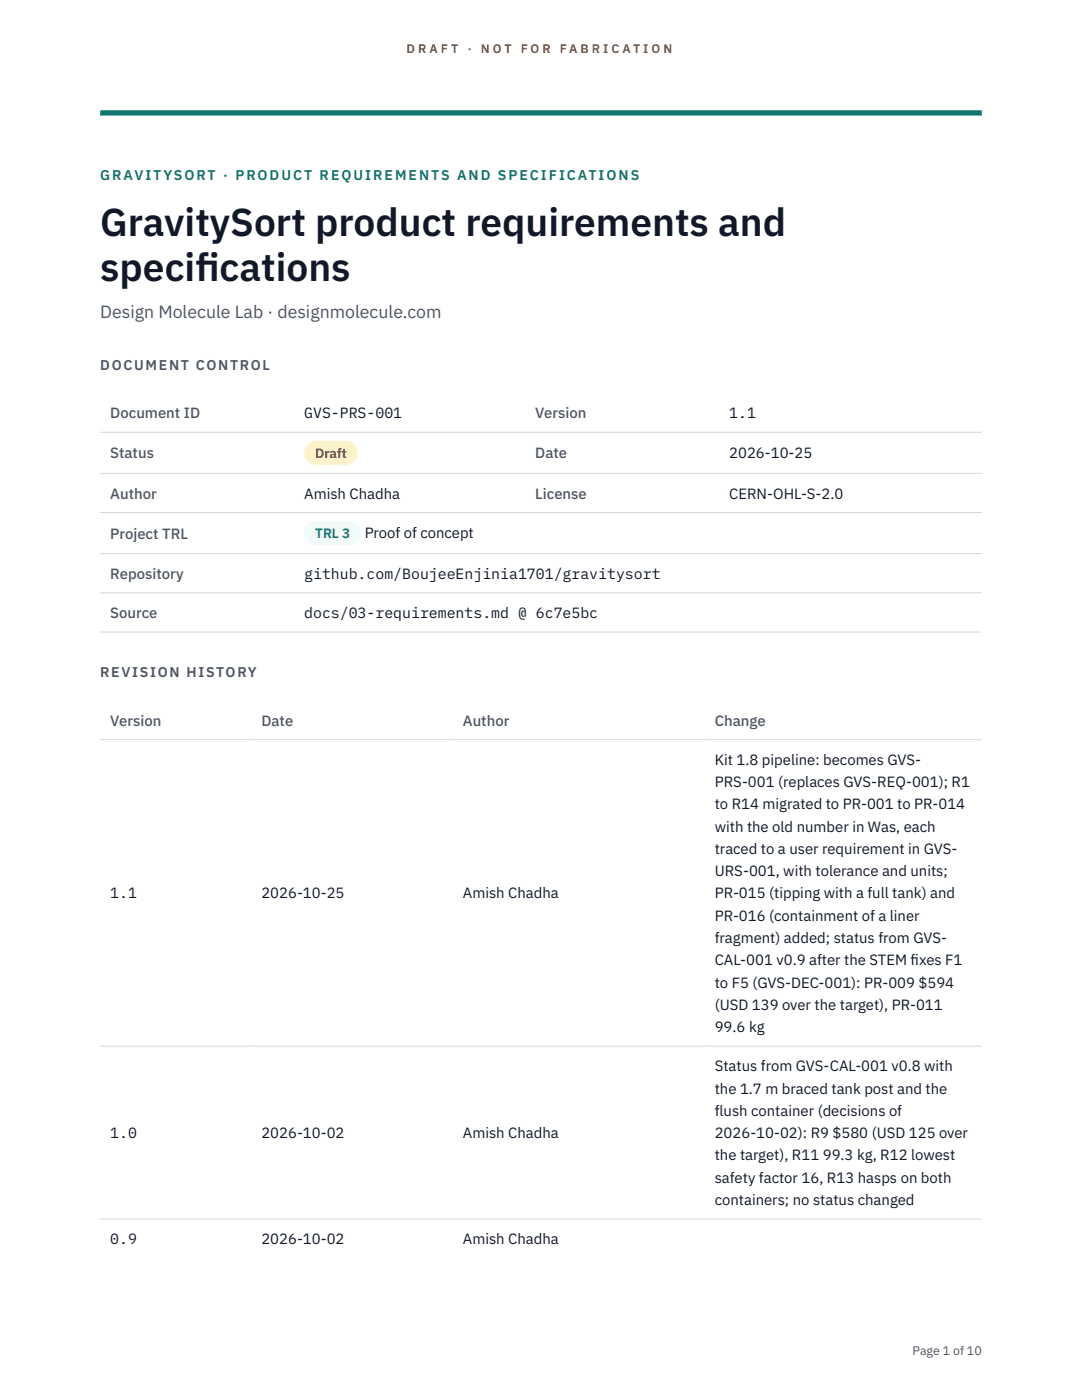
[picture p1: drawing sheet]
<svg xmlns="http://www.w3.org/2000/svg" width="216mm" height="279mm" viewBox="0 0 216 279" stroke-linecap="round" stroke-linejoin="round" font-family="sans-serif">
<defs><g id="words">
<g font-size="7.8" fill="#111827">
<text x="20" y="47.1">GravitySort product requirements and</text>
<text x="20" y="56">specif</text>
<text x="39" y="56">ications</text>
</g>
<text font-size="3.5" fill="#4b5563" x="20" y="63.5">Design Molecule Lab · designmolecule.com</text>
<g font-size="3" fill="#4b5563">
<text x="22" y="83.5">Document ID</text>
<text x="106.8" y="83.5">Version</text>
<text x="22" y="91.5">Status</text>
<text x="106.8" y="91.5">Date</text>
<text x="22" y="99.5">Author</text>
<text x="106.8" y="99.5">License</text>
<text x="22" y="107.5">Project TRL</text>
<text x="22" y="115.5">Repository</text>
<text x="22" y="123.3">Source</text>
<text x="22" y="144.8">Version</text>
<text x="52.2" y="144.8">Date</text>
<text x="92.4" y="144.8">Author</text>
<text x="142.6" y="144.8">Change</text>
</g>
<g font-size="3" fill="#111827">
<text x="60.7" y="83.5">GVS-PRS-001</text>
<text x="145.5" y="83.5">1.1</text>
<text x="145.5" y="91.5">2026-10-25</text>
<text x="60.7" y="99.5">Amish Chadha</text>
<text x="145.5" y="99.5">CERN-OHL-S-2.0</text>
<text x="72.8" y="107.4">Proof of concept</text>
<text x="60.7" y="115.5">github.com/BoujeeEnjinia1701/gravitysort</text>
<text x="60.7" y="123.3">docs/03-requirements.md @ 6c7e5bc</text>
<text x="142.6" y="152.6">Kit 1.8 pipeline: becomes GVS-</text>
<text x="142.6" y="157.1">PRS-001 (replaces GVS-REQ-001); R1</text>
<text x="142.6" y="161.5">to R14 migrated to PR-001 to PR-014</text>
<text x="142.6" y="166">with the old number in Was, each</text>
<text x="142.6" y="170.4">traced to a user requirement in GVS-</text>
<text x="22" y="179.3">1.1</text>
<text x="52.2" y="179.3">2026-10-25</text>
<text x="92.4" y="179.3">Amish Chadha</text>
<text x="142.6" y="174.9">URS-001, with tolerance and units;</text>
<text x="142.6" y="179.3">PR-015 (tipping with a full tank) and</text>
<text x="142.6" y="183.8">PR-016 (containment of a liner</text>
<text x="142.6" y="188.2">fragment) added; status from GVS-</text>
<text x="142.6" y="192.6">CAL-001 v0.9 after the STEM f</text>
<text x="142.6" y="197.1">to F5 (GVS-DEC-001): PR-009 $594</text>
<text x="181.7" y="192.6">ixes F1</text>
<text x="142.6" y="201.5">(USD 139 over the target), PR-011</text>
<text x="142.6" y="206">99.6 kg</text>
<text x="142.6" y="213.8">Status from GVS-CAL-001 v0.8 with</text>
<text x="142.6" y="218.2">the 1.7 m braced tank post and the</text>
<text x="22" y="227.1">1.0</text>
<text x="52.2" y="227.1">2026-10-02</text>
<text x="92.4" y="227.1">Amish Chadha</text>
<text x="142.6" y="222.7">flush container (decisions of</text>
<text x="142.6" y="227.1">2026-10-02): R9 $580 (USD 125 over</text>
<text x="142.6" y="231.6">the target), R11 99.3 kg, R12 lowest</text>
<text x="142.6" y="236">safety factor 16, R13 hasps on both</text>
<text x="142.6" y="240.5">containers; no status changed</text>
<text x="22" y="248.3">0.9</text>
<text x="52.2" y="248.3">2026-10-02</text>
<text x="92.4" y="248.3">Amish Chadha</text>
</g>
<text font-size="2.8" fill="#0f766e" x="20" y="36">GRAVITYSORT · PRODUCT REQUIREMENTS AND SPECIFICATIONS</text>
<g font-size="2.8" fill="#4b5563">
<text x="20" y="73.8">DOCUMENT CONTROL</text>
<text x="20" y="135.1">REVISION HISTORY</text>
</g>
<text font-size="2.7" fill="#92400e" x="62.9" y="91.4">Draft</text>
<text font-size="2.7" fill="#0f766e" x="62.9" y="107.4">TRL 3</text>
<g font-size="2.5" fill="#b45309">
<text x="81.1" y="10.5">D R A F T</text>
<text x="93.3" y="10.5">·</text>
<text x="95.9" y="10.5">N O T</text>
<text x="103.9" y="10.5">F O R</text>
<text x="111.7" y="10.5">F A B R I C A T I O N</text>
</g>
<text font-size="2.5" fill="#4b5563" x="182.1" y="270.3">Page 1 of 10</text>
</g></defs>
<path d="M20 23.1h175.9zM20 22h175.9v1.1h-175.9z" fill-rule="evenodd" fill="#0f766e"/>
<path d="M20 86.3h175.9M20 94.5h175.9M20 102.3h175.9M20 110.5h175.9M20 118.3h175.9M20 126.1h175.9M20 147.6h175.9M20 208.8h175.9M20 243.3h175.9" fill="none" stroke="#d1d5db" stroke-width=".2"/>
<path d="M60.7 88h10.7v4.8h-10.7z" fill="#fef3c7"/>
<path d="M60.7 104h11.4v4.8h-11.4z" fill="#f0fdfa"/>
<use href="#words"/>
</svg>
